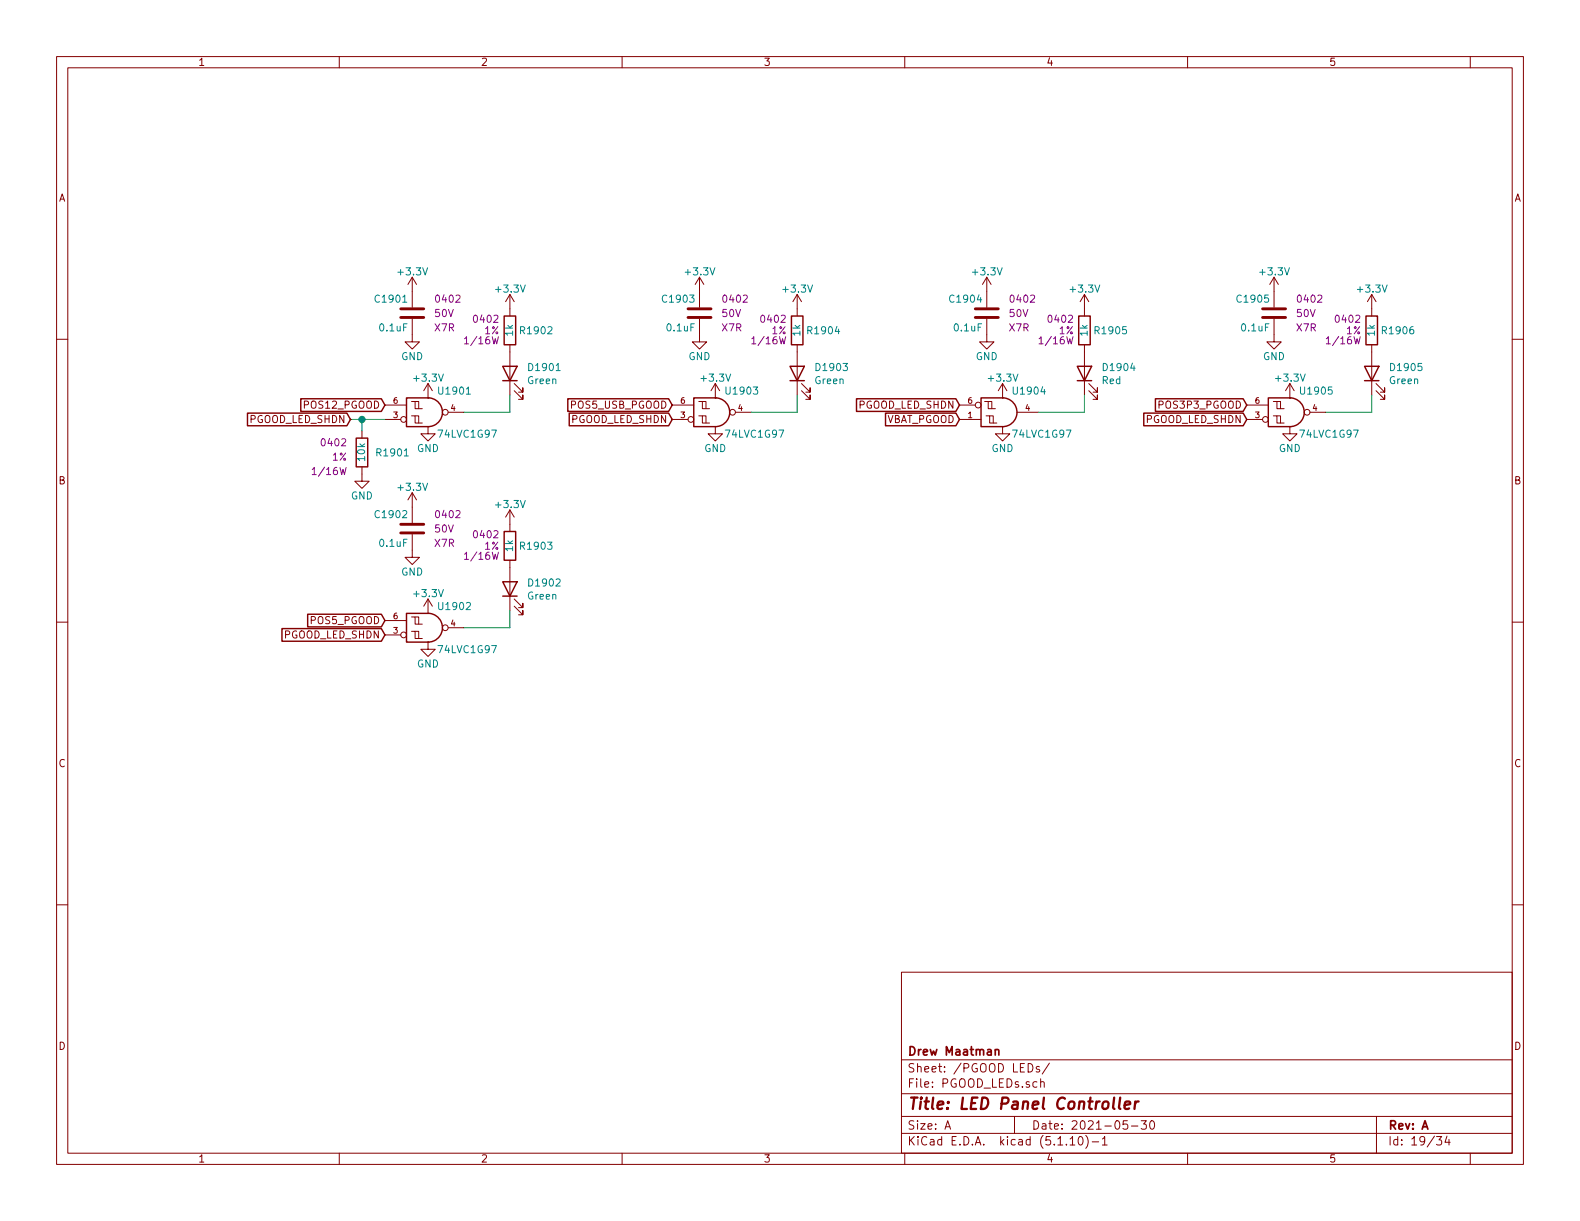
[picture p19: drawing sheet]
EESchema Schematic File Version 4
EELAYER 30 0
EELAYER END
$Descr A 11000 8500
encoding utf-8
Sheet 19 34
Title "LED Panel Controller"
Date "2021-05-30"
Rev "A"
Comp "Drew Maatman"
Comment1 ""
Comment2 ""
Comment3 ""
Comment4 ""
$EndDescr
$Comp
L Device:LED D?
U 1 1
P 3550 2600
AR Path="/5BB844FD/5CB89785" Ref="D?"  Part="1" 
AR Path="/5BF346B3/5CB89785" Ref="D?"  Part="1" 
AR Path="/5BAAE1F3/5CB89785" Ref="D?"  Part="1" 
AR Path="/5CAD2D97/5CB89785" Ref="D?"  Part="1" 
AR Path="/5CB7A8BC/5CB89785" Ref="D?"  Part="1" 
AR Path="/5CB7A8C3/5CB89785" Ref="D?"  Part="1" 
AR Path="/5E93CC4E/5CB89785" Ref="D?"  Part="1" 
AR Path="/5F582E4A/5CB89785" Ref="D1901"  Part="1" 
F 0 "D1901" V 3589 2483 50  0000 R CNN
F 1 "Green" V 3498 2483 50  0000 R CNN
F 2 "LEDs:LED_0402" H 3550 2600 50  0001 C CNN
F 3 "~" H 3550 2600 50  0001 C CNN
F 4 "1497-1219-1-ND" H -1610 -3720 50  0001 C CNN "Digi-Key PN"
	1    3550 2600
	0    -1   -1   0   
$EndComp
Wire Wire Line
	3230 2870 3550 2870
Wire Wire Line
	3550 2870 3550 2750
$Comp
L Custom_Library:R_Custom R?
U 1 1
P 3550 2300
AR Path="/5BAAE1F3/5CB89791" Ref="R?"  Part="1" 
AR Path="/5BAAE1DC/5CB89791" Ref="R?"  Part="1" 
AR Path="/5BAAE16C/5CB89791" Ref="R?"  Part="1" 
AR Path="/5BB844FD/5CB89791" Ref="R?"  Part="1" 
AR Path="/5BF346B3/5CB89791" Ref="R?"  Part="1" 
AR Path="/5CAD2D97/5CB89791" Ref="R?"  Part="1" 
AR Path="/5CB7A8BC/5CB89791" Ref="R?"  Part="1" 
AR Path="/5CB7A8C3/5CB89791" Ref="R?"  Part="1" 
AR Path="/5E93CC4E/5CB89791" Ref="R?"  Part="1" 
AR Path="/5F582E4A/5CB89791" Ref="R1902"  Part="1" 
F 0 "R1902" H 3490 2300 50  0000 R CNN
F 1 "1k" V 3550 2300 50  0000 C CNN
F 2 "Resistors_SMD:R_0402" H 3550 2300 50  0001 C CNN
F 3 "" H 3550 2300 50  0001 C CNN
F 4 "0402" H 3620 2380 50  0000 L CNN "display_footprint"
F 5 "1%" H 3620 2300 50  0000 L CNN "Tolerance"
F 6 "1/16W" H 3620 2230 50  0000 L CNN "Wattage"
F 7 "RMCF0402FT1K00CT-ND" H 3850 2700 60  0001 C CNN "Digi-Key PN"
	1    3550 2300
	-1   0    0    -1  
$EndComp
$Comp
L power:GND #PWR?
U 1 1
P 2980 2970
AR Path="/5CB7A8BC/5CB897A9" Ref="#PWR?"  Part="1" 
AR Path="/5CB7A8C3/5CB897A9" Ref="#PWR?"  Part="1" 
AR Path="/5E93CC4E/5CB897A9" Ref="#PWR?"  Part="1" 
AR Path="/5F582E4A/5CB897A9" Ref="#PWR01907"  Part="1" 
F 0 "#PWR01907" H 2980 2720 50  0001 C CNN
F 1 "GND" H 2980 2820 50  0000 C CNN
F 2 "" H 2980 2970 50  0001 C CNN
F 3 "" H 2980 2970 50  0001 C CNN
	1    2980 2970
	1    0    0    -1  
$EndComp
$Comp
L Custom_Library:C_Custom C?
U 1 1
P 8870 2180
AR Path="/5BAAE1F3/5CB97030" Ref="C?"  Part="1" 
AR Path="/5BAAE1CB/5CB97030" Ref="C?"  Part="1" 
AR Path="/5BE48F98/5CB97030" Ref="C?"  Part="1" 
AR Path="/5CAD2D97/5CB97030" Ref="C?"  Part="1" 
AR Path="/5CB7A8BC/5CB97030" Ref="C?"  Part="1" 
AR Path="/5CB7A8C3/5CB97030" Ref="C?"  Part="1" 
AR Path="/5E93CC4E/5CB97030" Ref="C?"  Part="1" 
AR Path="/5F582E4A/5CB97030" Ref="C1905"  Part="1" 
F 0 "C1905" H 8895 2280 50  0000 L CNN
F 1 "0.1uF" H 8895 2080 50  0000 L CNN
F 2 "Capacitors_SMD:C_0402" H 8908 2030 50  0001 C CNN
F 3 "" H 8895 2280 50  0001 C CNN
F 4 "490-10698-1-ND" H 9295 2680 60  0001 C CNN "Digi-Key PN"
F 5 "0402" H 8720 2280 50  0000 R CNN "display_footprint"
F 6 "50V" H 8720 2180 50  0000 R CNN "Voltage"
F 7 "X7R" H 8720 2080 50  0000 R CNN "Dielectric"
	1    8870 2180
	-1   0    0    -1  
$EndComp
$Comp
L Device:LED D?
U 1 1
P 9550 2600
AR Path="/5BB844FD/5CB9703B" Ref="D?"  Part="1" 
AR Path="/5BF346B3/5CB9703B" Ref="D?"  Part="1" 
AR Path="/5BAAE1F3/5CB9703B" Ref="D?"  Part="1" 
AR Path="/5CAD2D97/5CB9703B" Ref="D?"  Part="1" 
AR Path="/5CB7A8BC/5CB9703B" Ref="D?"  Part="1" 
AR Path="/5CB7A8C3/5CB9703B" Ref="D?"  Part="1" 
AR Path="/5E93CC4E/5CB9703B" Ref="D?"  Part="1" 
AR Path="/5F582E4A/5CB9703B" Ref="D1905"  Part="1" 
F 0 "D1905" V 9589 2483 50  0000 R CNN
F 1 "Green" V 9498 2483 50  0000 R CNN
F 2 "LEDs:LED_0402" H 9550 2600 50  0001 C CNN
F 3 "~" H 9550 2600 50  0001 C CNN
F 4 "1497-1219-1-ND" H 4390 -3720 50  0001 C CNN "Digi-Key PN"
	1    9550 2600
	0    -1   -1   0   
$EndComp
Wire Wire Line
	9230 2870 9550 2870
Wire Wire Line
	9550 2870 9550 2750
$Comp
L Custom_Library:R_Custom R?
U 1 1
P 9550 2300
AR Path="/5BAAE1F3/5CB9704B" Ref="R?"  Part="1" 
AR Path="/5BAAE1DC/5CB9704B" Ref="R?"  Part="1" 
AR Path="/5BAAE16C/5CB9704B" Ref="R?"  Part="1" 
AR Path="/5BB844FD/5CB9704B" Ref="R?"  Part="1" 
AR Path="/5BF346B3/5CB9704B" Ref="R?"  Part="1" 
AR Path="/5CAD2D97/5CB9704B" Ref="R?"  Part="1" 
AR Path="/5CB7A8BC/5CB9704B" Ref="R?"  Part="1" 
AR Path="/5CB7A8C3/5CB9704B" Ref="R?"  Part="1" 
AR Path="/5E93CC4E/5CB9704B" Ref="R?"  Part="1" 
AR Path="/5F582E4A/5CB9704B" Ref="R1906"  Part="1" 
F 0 "R1906" H 9490 2300 50  0000 R CNN
F 1 "1k" V 9550 2300 50  0000 C CNN
F 2 "Resistors_SMD:R_0402" H 9550 2300 50  0001 C CNN
F 3 "" H 9550 2300 50  0001 C CNN
F 4 "0402" H 9620 2380 50  0000 L CNN "display_footprint"
F 5 "1%" H 9620 2300 50  0000 L CNN "Tolerance"
F 6 "1/16W" H 9620 2230 50  0000 L CNN "Wattage"
F 7 "RMCF0402FT1K00CT-ND" H 9850 2700 60  0001 C CNN "Digi-Key PN"
	1    9550 2300
	-1   0    0    -1  
$EndComp
$Comp
L power:+3.3V #PWR?
U 1 1
P 8980 2770
AR Path="/5CB7A8BC/5CB9705F" Ref="#PWR?"  Part="1" 
AR Path="/5CB7A8C3/5CB9705F" Ref="#PWR?"  Part="1" 
AR Path="/5E93CC4E/5CB9705F" Ref="#PWR?"  Part="1" 
AR Path="/5F582E4A/5CB9705F" Ref="#PWR01924"  Part="1" 
F 0 "#PWR01924" H 8980 2620 50  0001 C CNN
F 1 "+3.3V" H 8980 2910 50  0000 C CNN
F 2 "" H 8980 2770 50  0001 C CNN
F 3 "" H 8980 2770 50  0001 C CNN
	1    8980 2770
	1    0    0    -1  
$EndComp
$Comp
L power:+3.3V #PWR?
U 1 1
P 8870 2030
AR Path="/5CB7A8BC/5CB97069" Ref="#PWR?"  Part="1" 
AR Path="/5CB7A8C3/5CB97069" Ref="#PWR?"  Part="1" 
AR Path="/5E93CC4E/5CB97069" Ref="#PWR?"  Part="1" 
AR Path="/5F582E4A/5CB97069" Ref="#PWR01922"  Part="1" 
F 0 "#PWR01922" H 8870 1880 50  0001 C CNN
F 1 "+3.3V" H 8870 2170 50  0000 C CNN
F 2 "" H 8870 2030 50  0001 C CNN
F 3 "" H 8870 2030 50  0001 C CNN
	1    8870 2030
	1    0    0    -1  
$EndComp
$Comp
L power:GND #PWR?
U 1 1
P 8980 2970
AR Path="/5CB7A8BC/5CB97073" Ref="#PWR?"  Part="1" 
AR Path="/5CB7A8C3/5CB97073" Ref="#PWR?"  Part="1" 
AR Path="/5E93CC4E/5CB97073" Ref="#PWR?"  Part="1" 
AR Path="/5F582E4A/5CB97073" Ref="#PWR01925"  Part="1" 
F 0 "#PWR01925" H 8980 2720 50  0001 C CNN
F 1 "GND" H 8980 2820 50  0000 C CNN
F 2 "" H 8980 2970 50  0001 C CNN
F 3 "" H 8980 2970 50  0001 C CNN
	1    8980 2970
	1    0    0    -1  
$EndComp
$Comp
L power:GND #PWR?
U 1 1
P 8870 2330
AR Path="/5CB7A8BC/5CB9707D" Ref="#PWR?"  Part="1" 
AR Path="/5CB7A8C3/5CB9707D" Ref="#PWR?"  Part="1" 
AR Path="/5E93CC4E/5CB9707D" Ref="#PWR?"  Part="1" 
AR Path="/5F582E4A/5CB9707D" Ref="#PWR01923"  Part="1" 
F 0 "#PWR01923" H 8870 2080 50  0001 C CNN
F 1 "GND" H 8870 2180 50  0000 C CNN
F 2 "" H 8870 2330 50  0001 C CNN
F 3 "" H 8870 2330 50  0001 C CNN
	1    8870 2330
	1    0    0    -1  
$EndComp
Text GLabel 2680 2820 0    50   Input ~ 0
POS12_PGOOD
Text GLabel 8680 2820 0    50   Input ~ 0
POS3P3_PGOOD
Text GLabel 6680 2920 0    50   Input ~ 0
VBAT_PGOOD
$Comp
L Custom_Library:C_Custom C?
U 1 1
P 6870 2180
AR Path="/5BAAE1F3/5E3A3719" Ref="C?"  Part="1" 
AR Path="/5BAAE1CB/5E3A3719" Ref="C?"  Part="1" 
AR Path="/5BE48F98/5E3A3719" Ref="C?"  Part="1" 
AR Path="/5CAD2D97/5E3A3719" Ref="C?"  Part="1" 
AR Path="/5CB7A8BC/5E3A3719" Ref="C?"  Part="1" 
AR Path="/5CB7A8C3/5E3A3719" Ref="C?"  Part="1" 
AR Path="/5E93CC4E/5E3A3719" Ref="C?"  Part="1" 
AR Path="/5F582E4A/5E3A3719" Ref="C1904"  Part="1" 
F 0 "C1904" H 6895 2280 50  0000 L CNN
F 1 "0.1uF" H 6895 2080 50  0000 L CNN
F 2 "Capacitors_SMD:C_0402" H 6908 2030 50  0001 C CNN
F 3 "" H 6895 2280 50  0001 C CNN
F 4 "490-10698-1-ND" H 7295 2680 60  0001 C CNN "Digi-Key PN"
F 5 "0402" H 6720 2280 50  0000 R CNN "display_footprint"
F 6 "50V" H 6720 2180 50  0000 R CNN "Voltage"
F 7 "X7R" H 6720 2080 50  0000 R CNN "Dielectric"
	1    6870 2180
	-1   0    0    -1  
$EndComp
$Comp
L Device:LED D?
U 1 1
P 7550 2600
AR Path="/5BB844FD/5E3A3724" Ref="D?"  Part="1" 
AR Path="/5BF346B3/5E3A3724" Ref="D?"  Part="1" 
AR Path="/5BAAE1F3/5E3A3724" Ref="D?"  Part="1" 
AR Path="/5CAD2D97/5E3A3724" Ref="D?"  Part="1" 
AR Path="/5CB7A8BC/5E3A3724" Ref="D?"  Part="1" 
AR Path="/5CB7A8C3/5E3A3724" Ref="D?"  Part="1" 
AR Path="/5E93CC4E/5E3A3724" Ref="D?"  Part="1" 
AR Path="/5F582E4A/5E3A3724" Ref="D1904"  Part="1" 
F 0 "D1904" V 7589 2483 50  0000 R CNN
F 1 "Red" V 7498 2483 50  0000 R CNN
F 2 "LEDs:LED_0402" H 7550 2600 50  0001 C CNN
F 3 "~" H 7550 2600 50  0001 C CNN
F 4 "1497-1174-1-ND" H 7550 2600 50  0001 C CNN "Digi-Key PN"
	1    7550 2600
	0    -1   -1   0   
$EndComp
Wire Wire Line
	7230 2870 7550 2870
Wire Wire Line
	7550 2870 7550 2750
$Comp
L Custom_Library:R_Custom R?
U 1 1
P 7550 2300
AR Path="/5BAAE1F3/5E3A3734" Ref="R?"  Part="1" 
AR Path="/5BAAE1DC/5E3A3734" Ref="R?"  Part="1" 
AR Path="/5BAAE16C/5E3A3734" Ref="R?"  Part="1" 
AR Path="/5BB844FD/5E3A3734" Ref="R?"  Part="1" 
AR Path="/5BF346B3/5E3A3734" Ref="R?"  Part="1" 
AR Path="/5CAD2D97/5E3A3734" Ref="R?"  Part="1" 
AR Path="/5CB7A8BC/5E3A3734" Ref="R?"  Part="1" 
AR Path="/5CB7A8C3/5E3A3734" Ref="R?"  Part="1" 
AR Path="/5E93CC4E/5E3A3734" Ref="R?"  Part="1" 
AR Path="/5F582E4A/5E3A3734" Ref="R1905"  Part="1" 
F 0 "R1905" H 7490 2300 50  0000 R CNN
F 1 "1k" V 7550 2300 50  0000 C CNN
F 2 "Resistors_SMD:R_0402" H 7550 2300 50  0001 C CNN
F 3 "" H 7550 2300 50  0001 C CNN
F 4 "0402" H 7620 2380 50  0000 L CNN "display_footprint"
F 5 "1%" H 7620 2300 50  0000 L CNN "Tolerance"
F 6 "1/16W" H 7620 2230 50  0000 L CNN "Wattage"
F 7 "RMCF0402FT1K00CT-ND" H 7850 2700 60  0001 C CNN "Digi-Key PN"
	1    7550 2300
	-1   0    0    -1  
$EndComp
$Comp
L power:+3.3V #PWR?
U 1 1
P 6980 2770
AR Path="/5CB7A8BC/5E3A3748" Ref="#PWR?"  Part="1" 
AR Path="/5CB7A8C3/5E3A3748" Ref="#PWR?"  Part="1" 
AR Path="/5E93CC4E/5E3A3748" Ref="#PWR?"  Part="1" 
AR Path="/5F582E4A/5E3A3748" Ref="#PWR01919"  Part="1" 
F 0 "#PWR01919" H 6980 2620 50  0001 C CNN
F 1 "+3.3V" H 6980 2910 50  0000 C CNN
F 2 "" H 6980 2770 50  0001 C CNN
F 3 "" H 6980 2770 50  0001 C CNN
	1    6980 2770
	1    0    0    -1  
$EndComp
$Comp
L power:+3.3V #PWR?
U 1 1
P 6870 2030
AR Path="/5CB7A8BC/5E3A3752" Ref="#PWR?"  Part="1" 
AR Path="/5CB7A8C3/5E3A3752" Ref="#PWR?"  Part="1" 
AR Path="/5E93CC4E/5E3A3752" Ref="#PWR?"  Part="1" 
AR Path="/5F582E4A/5E3A3752" Ref="#PWR01917"  Part="1" 
F 0 "#PWR01917" H 6870 1880 50  0001 C CNN
F 1 "+3.3V" H 6870 2170 50  0000 C CNN
F 2 "" H 6870 2030 50  0001 C CNN
F 3 "" H 6870 2030 50  0001 C CNN
	1    6870 2030
	1    0    0    -1  
$EndComp
$Comp
L power:GND #PWR?
U 1 1
P 6980 2970
AR Path="/5CB7A8BC/5E3A375C" Ref="#PWR?"  Part="1" 
AR Path="/5CB7A8C3/5E3A375C" Ref="#PWR?"  Part="1" 
AR Path="/5E93CC4E/5E3A375C" Ref="#PWR?"  Part="1" 
AR Path="/5F582E4A/5E3A375C" Ref="#PWR01920"  Part="1" 
F 0 "#PWR01920" H 6980 2720 50  0001 C CNN
F 1 "GND" H 6980 2820 50  0000 C CNN
F 2 "" H 6980 2970 50  0001 C CNN
F 3 "" H 6980 2970 50  0001 C CNN
	1    6980 2970
	1    0    0    -1  
$EndComp
$Comp
L power:GND #PWR?
U 1 1
P 6870 2330
AR Path="/5CB7A8BC/5E3A3766" Ref="#PWR?"  Part="1" 
AR Path="/5CB7A8C3/5E3A3766" Ref="#PWR?"  Part="1" 
AR Path="/5E93CC4E/5E3A3766" Ref="#PWR?"  Part="1" 
AR Path="/5F582E4A/5E3A3766" Ref="#PWR01918"  Part="1" 
F 0 "#PWR01918" H 6870 2080 50  0001 C CNN
F 1 "GND" H 6870 2180 50  0000 C CNN
F 2 "" H 6870 2330 50  0001 C CNN
F 3 "" H 6870 2330 50  0001 C CNN
	1    6870 2330
	1    0    0    -1  
$EndComp
$Comp
L Custom_Library:C_Custom C?
U 1 1
P 2870 2180
AR Path="/5BAAE1F3/5F29D78B" Ref="C?"  Part="1" 
AR Path="/5BAAE1CB/5F29D78B" Ref="C?"  Part="1" 
AR Path="/5BE48F98/5F29D78B" Ref="C?"  Part="1" 
AR Path="/5CAD2D97/5F29D78B" Ref="C?"  Part="1" 
AR Path="/5CB7A8BC/5F29D78B" Ref="C?"  Part="1" 
AR Path="/5CB7A8C3/5F29D78B" Ref="C?"  Part="1" 
AR Path="/5E93CC4E/5F29D78B" Ref="C?"  Part="1" 
AR Path="/5F582E4A/5F29D78B" Ref="C1901"  Part="1" 
F 0 "C1901" H 2895 2280 50  0000 L CNN
F 1 "0.1uF" H 2895 2080 50  0000 L CNN
F 2 "Capacitors_SMD:C_0402" H 2908 2030 50  0001 C CNN
F 3 "" H 2895 2280 50  0001 C CNN
F 4 "490-10698-1-ND" H 3295 2680 60  0001 C CNN "Digi-Key PN"
F 5 "0402" H 2720 2280 50  0000 R CNN "display_footprint"
F 6 "50V" H 2720 2180 50  0000 R CNN "Voltage"
F 7 "X7R" H 2720 2080 50  0000 R CNN "Dielectric"
	1    2870 2180
	-1   0    0    -1  
$EndComp
$Comp
L power:GND #PWR?
U 1 1
P 2870 2330
AR Path="/5CB7A8BC/5F29D797" Ref="#PWR?"  Part="1" 
AR Path="/5CB7A8C3/5F29D797" Ref="#PWR?"  Part="1" 
AR Path="/5E93CC4E/5F29D797" Ref="#PWR?"  Part="1" 
AR Path="/5F582E4A/5F29D797" Ref="#PWR01903"  Part="1" 
F 0 "#PWR01903" H 2870 2080 50  0001 C CNN
F 1 "GND" H 2870 2180 50  0000 C CNN
F 2 "" H 2870 2330 50  0001 C CNN
F 3 "" H 2870 2330 50  0001 C CNN
	1    2870 2330
	1    0    0    -1  
$EndComp
Text GLabel 2680 4320 0    50   Input ~ 0
POS5_PGOOD
$Comp
L power:GND #PWR?
U 1 1
P 2870 3830
AR Path="/5CB7A8BC/5E1829F1" Ref="#PWR?"  Part="1" 
AR Path="/5CB7A8C3/5E1829F1" Ref="#PWR?"  Part="1" 
AR Path="/5E93CC4E/5E1829F1" Ref="#PWR?"  Part="1" 
AR Path="/5F582E4A/5E1829F1" Ref="#PWR01905"  Part="1" 
F 0 "#PWR01905" H 2870 3580 50  0001 C CNN
F 1 "GND" H 2870 3680 50  0000 C CNN
F 2 "" H 2870 3830 50  0001 C CNN
F 3 "" H 2870 3830 50  0001 C CNN
	1    2870 3830
	1    0    0    -1  
$EndComp
$Comp
L power:GND #PWR?
U 1 1
P 2980 4470
AR Path="/5CB7A8BC/5E1829E7" Ref="#PWR?"  Part="1" 
AR Path="/5CB7A8C3/5E1829E7" Ref="#PWR?"  Part="1" 
AR Path="/5E93CC4E/5E1829E7" Ref="#PWR?"  Part="1" 
AR Path="/5F582E4A/5E1829E7" Ref="#PWR01909"  Part="1" 
F 0 "#PWR01909" H 2980 4220 50  0001 C CNN
F 1 "GND" H 2980 4320 50  0000 C CNN
F 2 "" H 2980 4470 50  0001 C CNN
F 3 "" H 2980 4470 50  0001 C CNN
	1    2980 4470
	1    0    0    -1  
$EndComp
$Comp
L power:+3.3V #PWR?
U 1 1
P 2870 3530
AR Path="/5CB7A8BC/5E1829DD" Ref="#PWR?"  Part="1" 
AR Path="/5CB7A8C3/5E1829DD" Ref="#PWR?"  Part="1" 
AR Path="/5E93CC4E/5E1829DD" Ref="#PWR?"  Part="1" 
AR Path="/5F582E4A/5E1829DD" Ref="#PWR01904"  Part="1" 
F 0 "#PWR01904" H 2870 3380 50  0001 C CNN
F 1 "+3.3V" H 2870 3670 50  0000 C CNN
F 2 "" H 2870 3530 50  0001 C CNN
F 3 "" H 2870 3530 50  0001 C CNN
	1    2870 3530
	1    0    0    -1  
$EndComp
$Comp
L power:+3.3V #PWR?
U 1 1
P 2980 4270
AR Path="/5CB7A8BC/5E1829D3" Ref="#PWR?"  Part="1" 
AR Path="/5CB7A8C3/5E1829D3" Ref="#PWR?"  Part="1" 
AR Path="/5E93CC4E/5E1829D3" Ref="#PWR?"  Part="1" 
AR Path="/5F582E4A/5E1829D3" Ref="#PWR01908"  Part="1" 
F 0 "#PWR01908" H 2980 4120 50  0001 C CNN
F 1 "+3.3V" H 2980 4410 50  0000 C CNN
F 2 "" H 2980 4270 50  0001 C CNN
F 3 "" H 2980 4270 50  0001 C CNN
	1    2980 4270
	1    0    0    -1  
$EndComp
$Comp
L Custom_Library:R_Custom R?
U 1 1
P 3550 3800
AR Path="/5BAAE1F3/5E1829BF" Ref="R?"  Part="1" 
AR Path="/5BAAE1DC/5E1829BF" Ref="R?"  Part="1" 
AR Path="/5BAAE16C/5E1829BF" Ref="R?"  Part="1" 
AR Path="/5BB844FD/5E1829BF" Ref="R?"  Part="1" 
AR Path="/5BF346B3/5E1829BF" Ref="R?"  Part="1" 
AR Path="/5CAD2D97/5E1829BF" Ref="R?"  Part="1" 
AR Path="/5CB7A8BC/5E1829BF" Ref="R?"  Part="1" 
AR Path="/5CB7A8C3/5E1829BF" Ref="R?"  Part="1" 
AR Path="/5E93CC4E/5E1829BF" Ref="R?"  Part="1" 
AR Path="/5F582E4A/5E1829BF" Ref="R1903"  Part="1" 
F 0 "R1903" H 3490 3800 50  0000 R CNN
F 1 "1k" V 3550 3800 50  0000 C CNN
F 2 "Resistors_SMD:R_0402" H 3550 3800 50  0001 C CNN
F 3 "" H 3550 3800 50  0001 C CNN
F 4 "0402" H 3620 3880 50  0000 L CNN "display_footprint"
F 5 "1%" H 3620 3800 50  0000 L CNN "Tolerance"
F 6 "1/16W" H 3620 3730 50  0000 L CNN "Wattage"
F 7 "RMCF0402FT1K00CT-ND" H 3850 4200 60  0001 C CNN "Digi-Key PN"
	1    3550 3800
	-1   0    0    -1  
$EndComp
Wire Wire Line
	3550 4370 3550 4250
Wire Wire Line
	3230 4370 3550 4370
$Comp
L Device:LED D?
U 1 1
P 3550 4100
AR Path="/5BB844FD/5E1829AF" Ref="D?"  Part="1" 
AR Path="/5BF346B3/5E1829AF" Ref="D?"  Part="1" 
AR Path="/5BAAE1F3/5E1829AF" Ref="D?"  Part="1" 
AR Path="/5CAD2D97/5E1829AF" Ref="D?"  Part="1" 
AR Path="/5CB7A8BC/5E1829AF" Ref="D?"  Part="1" 
AR Path="/5CB7A8C3/5E1829AF" Ref="D?"  Part="1" 
AR Path="/5E93CC4E/5E1829AF" Ref="D?"  Part="1" 
AR Path="/5F582E4A/5E1829AF" Ref="D1902"  Part="1" 
F 0 "D1902" V 3589 3983 50  0000 R CNN
F 1 "Green" V 3498 3983 50  0000 R CNN
F 2 "LEDs:LED_0402" H 3550 4100 50  0001 C CNN
F 3 "~" H 3550 4100 50  0001 C CNN
F 4 "1497-1219-1-ND" H -1610 -2220 50  0001 C CNN "Digi-Key PN"
	1    3550 4100
	0    -1   -1   0   
$EndComp
$Comp
L Custom_Library:C_Custom C?
U 1 1
P 2870 3680
AR Path="/5BAAE1F3/5E1829A4" Ref="C?"  Part="1" 
AR Path="/5BAAE1CB/5E1829A4" Ref="C?"  Part="1" 
AR Path="/5BE48F98/5E1829A4" Ref="C?"  Part="1" 
AR Path="/5CAD2D97/5E1829A4" Ref="C?"  Part="1" 
AR Path="/5CB7A8BC/5E1829A4" Ref="C?"  Part="1" 
AR Path="/5CB7A8C3/5E1829A4" Ref="C?"  Part="1" 
AR Path="/5E93CC4E/5E1829A4" Ref="C?"  Part="1" 
AR Path="/5F582E4A/5E1829A4" Ref="C1902"  Part="1" 
F 0 "C1902" H 2895 3780 50  0000 L CNN
F 1 "0.1uF" H 2895 3580 50  0000 L CNN
F 2 "Capacitors_SMD:C_0402" H 2908 3530 50  0001 C CNN
F 3 "" H 2895 3780 50  0001 C CNN
F 4 "490-10698-1-ND" H 3295 4180 60  0001 C CNN "Digi-Key PN"
F 5 "0402" H 2720 3780 50  0000 R CNN "display_footprint"
F 6 "50V" H 2720 3680 50  0000 R CNN "Voltage"
F 7 "X7R" H 2720 3580 50  0000 R CNN "Dielectric"
	1    2870 3680
	-1   0    0    -1  
$EndComp
$Comp
L power:+3.3V #PWR?
U 1 1
P 4980 2770
AR Path="/5CB7A8BC/5E9CD1D8" Ref="#PWR?"  Part="1" 
AR Path="/5CB7A8C3/5E9CD1D8" Ref="#PWR?"  Part="1" 
AR Path="/5E93CC4E/5E9CD1D8" Ref="#PWR?"  Part="1" 
AR Path="/5F582E4A/5E9CD1D8" Ref="#PWR01914"  Part="1" 
F 0 "#PWR01914" H 4980 2620 50  0001 C CNN
F 1 "+3.3V" H 4980 2910 50  0000 C CNN
F 2 "" H 4980 2770 50  0001 C CNN
F 3 "" H 4980 2770 50  0001 C CNN
	1    4980 2770
	1    0    0    -1  
$EndComp
$Comp
L power:GND #PWR?
U 1 1
P 4870 2330
AR Path="/5CB7A8BC/5E9CCE69" Ref="#PWR?"  Part="1" 
AR Path="/5CB7A8C3/5E9CCE69" Ref="#PWR?"  Part="1" 
AR Path="/5E93CC4E/5E9CCE69" Ref="#PWR?"  Part="1" 
AR Path="/5F582E4A/5E9CCE69" Ref="#PWR01913"  Part="1" 
F 0 "#PWR01913" H 4870 2080 50  0001 C CNN
F 1 "GND" H 4870 2180 50  0000 C CNN
F 2 "" H 4870 2330 50  0001 C CNN
F 3 "" H 4870 2330 50  0001 C CNN
	1    4870 2330
	1    0    0    -1  
$EndComp
$Comp
L power:+3.3V #PWR?
U 1 1
P 4870 2030
AR Path="/5CB7A8BC/5E9CBDE7" Ref="#PWR?"  Part="1" 
AR Path="/5CB7A8C3/5E9CBDE7" Ref="#PWR?"  Part="1" 
AR Path="/5E93CC4E/5E9CBDE7" Ref="#PWR?"  Part="1" 
AR Path="/5F582E4A/5E9CBDE7" Ref="#PWR01912"  Part="1" 
F 0 "#PWR01912" H 4870 1880 50  0001 C CNN
F 1 "+3.3V" H 4870 2170 50  0000 C CNN
F 2 "" H 4870 2030 50  0001 C CNN
F 3 "" H 4870 2030 50  0001 C CNN
	1    4870 2030
	1    0    0    -1  
$EndComp
$Comp
L power:GND #PWR?
U 1 1
P 4980 2970
AR Path="/5CB7A8BC/5E9CB67B" Ref="#PWR?"  Part="1" 
AR Path="/5CB7A8C3/5E9CB67B" Ref="#PWR?"  Part="1" 
AR Path="/5E93CC4E/5E9CB67B" Ref="#PWR?"  Part="1" 
AR Path="/5F582E4A/5E9CB67B" Ref="#PWR01915"  Part="1" 
F 0 "#PWR01915" H 4980 2720 50  0001 C CNN
F 1 "GND" H 4980 2820 50  0000 C CNN
F 2 "" H 4980 2970 50  0001 C CNN
F 3 "" H 4980 2970 50  0001 C CNN
	1    4980 2970
	1    0    0    -1  
$EndComp
Text GLabel 4680 2820 0    50   Input ~ 0
POS5_USB_PGOOD
$Comp
L Custom_Library:R_Custom R?
U 1 1
P 5550 2300
AR Path="/5BAAE1F3/5E1D0087" Ref="R?"  Part="1" 
AR Path="/5BAAE1DC/5E1D0087" Ref="R?"  Part="1" 
AR Path="/5BAAE16C/5E1D0087" Ref="R?"  Part="1" 
AR Path="/5BB844FD/5E1D0087" Ref="R?"  Part="1" 
AR Path="/5BF346B3/5E1D0087" Ref="R?"  Part="1" 
AR Path="/5CAD2D97/5E1D0087" Ref="R?"  Part="1" 
AR Path="/5CB7A8BC/5E1D0087" Ref="R?"  Part="1" 
AR Path="/5CB7A8C3/5E1D0087" Ref="R?"  Part="1" 
AR Path="/5E93CC4E/5E1D0087" Ref="R?"  Part="1" 
AR Path="/5F582E4A/5E1D0087" Ref="R1904"  Part="1" 
F 0 "R1904" H 5490 2300 50  0000 R CNN
F 1 "1k" V 5550 2300 50  0000 C CNN
F 2 "Resistors_SMD:R_0402" H 5550 2300 50  0001 C CNN
F 3 "" H 5550 2300 50  0001 C CNN
F 4 "0402" H 5620 2380 50  0000 L CNN "display_footprint"
F 5 "1%" H 5620 2300 50  0000 L CNN "Tolerance"
F 6 "1/16W" H 5620 2230 50  0000 L CNN "Wattage"
F 7 "RMCF0402FT1K00CT-ND" H 5850 2700 60  0001 C CNN "Digi-Key PN"
	1    5550 2300
	-1   0    0    -1  
$EndComp
Wire Wire Line
	5550 2870 5550 2750
Wire Wire Line
	5230 2870 5550 2870
$Comp
L Device:LED D?
U 1 1
P 5550 2600
AR Path="/5BB844FD/5E1D0077" Ref="D?"  Part="1" 
AR Path="/5BF346B3/5E1D0077" Ref="D?"  Part="1" 
AR Path="/5BAAE1F3/5E1D0077" Ref="D?"  Part="1" 
AR Path="/5CAD2D97/5E1D0077" Ref="D?"  Part="1" 
AR Path="/5CB7A8BC/5E1D0077" Ref="D?"  Part="1" 
AR Path="/5CB7A8C3/5E1D0077" Ref="D?"  Part="1" 
AR Path="/5E93CC4E/5E1D0077" Ref="D?"  Part="1" 
AR Path="/5F582E4A/5E1D0077" Ref="D1903"  Part="1" 
F 0 "D1903" V 5589 2483 50  0000 R CNN
F 1 "Green" V 5498 2483 50  0000 R CNN
F 2 "LEDs:LED_0402" H 5550 2600 50  0001 C CNN
F 3 "~" H 5550 2600 50  0001 C CNN
F 4 "1497-1219-1-ND" H 390 -3720 50  0001 C CNN "Digi-Key PN"
	1    5550 2600
	0    -1   -1   0   
$EndComp
$Comp
L Custom_Library:C_Custom C?
U 1 1
P 4870 2180
AR Path="/5BAAE1F3/5E1D006C" Ref="C?"  Part="1" 
AR Path="/5BAAE1CB/5E1D006C" Ref="C?"  Part="1" 
AR Path="/5BE48F98/5E1D006C" Ref="C?"  Part="1" 
AR Path="/5CAD2D97/5E1D006C" Ref="C?"  Part="1" 
AR Path="/5CB7A8BC/5E1D006C" Ref="C?"  Part="1" 
AR Path="/5CB7A8C3/5E1D006C" Ref="C?"  Part="1" 
AR Path="/5E93CC4E/5E1D006C" Ref="C?"  Part="1" 
AR Path="/5F582E4A/5E1D006C" Ref="C1903"  Part="1" 
F 0 "C1903" H 4895 2280 50  0000 L CNN
F 1 "0.1uF" H 4895 2080 50  0000 L CNN
F 2 "Capacitors_SMD:C_0402" H 4908 2030 50  0001 C CNN
F 3 "" H 4895 2280 50  0001 C CNN
F 4 "490-10698-1-ND" H 5295 2680 60  0001 C CNN "Digi-Key PN"
F 5 "0402" H 4720 2280 50  0000 R CNN "display_footprint"
F 6 "50V" H 4720 2180 50  0000 R CNN "Voltage"
F 7 "X7R" H 4720 2080 50  0000 R CNN "Dielectric"
	1    4870 2180
	-1   0    0    -1  
$EndComp
$Comp
L power:+3.3V #PWR?
U 1 1
P 3550 2150
AR Path="/5CB7A8BC/5FE6EA81" Ref="#PWR?"  Part="1" 
AR Path="/5CB7A8C3/5FE6EA81" Ref="#PWR?"  Part="1" 
AR Path="/5E93CC4E/5FE6EA81" Ref="#PWR?"  Part="1" 
AR Path="/5F582E4A/5FE6EA81" Ref="#PWR01910"  Part="1" 
F 0 "#PWR01910" H 3550 2000 50  0001 C CNN
F 1 "+3.3V" H 3550 2290 50  0000 C CNN
F 2 "" H 3550 2150 50  0001 C CNN
F 3 "" H 3550 2150 50  0001 C CNN
	1    3550 2150
	1    0    0    -1  
$EndComp
$Comp
L power:+3.3V #PWR?
U 1 1
P 2870 2030
AR Path="/5CB7A8BC/5FE6ED48" Ref="#PWR?"  Part="1" 
AR Path="/5CB7A8C3/5FE6ED48" Ref="#PWR?"  Part="1" 
AR Path="/5E93CC4E/5FE6ED48" Ref="#PWR?"  Part="1" 
AR Path="/5F582E4A/5FE6ED48" Ref="#PWR01902"  Part="1" 
F 0 "#PWR01902" H 2870 1880 50  0001 C CNN
F 1 "+3.3V" H 2870 2170 50  0000 C CNN
F 2 "" H 2870 2030 50  0001 C CNN
F 3 "" H 2870 2030 50  0001 C CNN
	1    2870 2030
	1    0    0    -1  
$EndComp
$Comp
L power:+3.3V #PWR?
U 1 1
P 5550 2150
AR Path="/5CB7A8BC/5FE6EF4B" Ref="#PWR?"  Part="1" 
AR Path="/5CB7A8C3/5FE6EF4B" Ref="#PWR?"  Part="1" 
AR Path="/5E93CC4E/5FE6EF4B" Ref="#PWR?"  Part="1" 
AR Path="/5F582E4A/5FE6EF4B" Ref="#PWR01916"  Part="1" 
F 0 "#PWR01916" H 5550 2000 50  0001 C CNN
F 1 "+3.3V" H 5550 2290 50  0000 C CNN
F 2 "" H 5550 2150 50  0001 C CNN
F 3 "" H 5550 2150 50  0001 C CNN
	1    5550 2150
	1    0    0    -1  
$EndComp
$Comp
L power:+3.3V #PWR?
U 1 1
P 7550 2150
AR Path="/5CB7A8BC/5FE6F23D" Ref="#PWR?"  Part="1" 
AR Path="/5CB7A8C3/5FE6F23D" Ref="#PWR?"  Part="1" 
AR Path="/5E93CC4E/5FE6F23D" Ref="#PWR?"  Part="1" 
AR Path="/5F582E4A/5FE6F23D" Ref="#PWR01921"  Part="1" 
F 0 "#PWR01921" H 7550 2000 50  0001 C CNN
F 1 "+3.3V" H 7550 2290 50  0000 C CNN
F 2 "" H 7550 2150 50  0001 C CNN
F 3 "" H 7550 2150 50  0001 C CNN
	1    7550 2150
	1    0    0    -1  
$EndComp
$Comp
L power:+3.3V #PWR?
U 1 1
P 9550 2150
AR Path="/5CB7A8BC/5FE6F59F" Ref="#PWR?"  Part="1" 
AR Path="/5CB7A8C3/5FE6F59F" Ref="#PWR?"  Part="1" 
AR Path="/5E93CC4E/5FE6F59F" Ref="#PWR?"  Part="1" 
AR Path="/5F582E4A/5FE6F59F" Ref="#PWR01926"  Part="1" 
F 0 "#PWR01926" H 9550 2000 50  0001 C CNN
F 1 "+3.3V" H 9550 2290 50  0000 C CNN
F 2 "" H 9550 2150 50  0001 C CNN
F 3 "" H 9550 2150 50  0001 C CNN
	1    9550 2150
	1    0    0    -1  
$EndComp
$Comp
L power:+3.3V #PWR?
U 1 1
P 3550 3650
AR Path="/5CB7A8BC/5FE6F915" Ref="#PWR?"  Part="1" 
AR Path="/5CB7A8C3/5FE6F915" Ref="#PWR?"  Part="1" 
AR Path="/5E93CC4E/5FE6F915" Ref="#PWR?"  Part="1" 
AR Path="/5F582E4A/5FE6F915" Ref="#PWR01911"  Part="1" 
F 0 "#PWR01911" H 3550 3500 50  0001 C CNN
F 1 "+3.3V" H 3550 3790 50  0000 C CNN
F 2 "" H 3550 3650 50  0001 C CNN
F 3 "" H 3550 3650 50  0001 C CNN
	1    3550 3650
	1    0    0    -1  
$EndComp
$Comp
L Custom_Library:74LVC1G97_Power_NAND_INV U1901
U 1 1
P 2980 2870
F 0 "U1901" H 3040 3020 50  0000 L CNN
F 1 "74LVC1G97" H 3040 2720 50  0000 L CNN
F 2 "Package_TO_SOT_SMD:SOT-363_SC-70-6" H 3030 2870 50  0001 C CNN
F 3 "http://www.ti.com/lit/ds/symlink/sn74lvc1g97.pdf" H 3030 2870 50  0001 C CNN
F 4 "1727-1772-1-ND" H 2980 2870 50  0001 C CNN "Digi-Key PN"
	1    2980 2870
	1    0    0    -1  
$EndComp
$Comp
L power:+3.3V #PWR?
U 1 1
P 2980 2770
AR Path="/5CB7A8BC/5FE88818" Ref="#PWR?"  Part="1" 
AR Path="/5CB7A8C3/5FE88818" Ref="#PWR?"  Part="1" 
AR Path="/5E93CC4E/5FE88818" Ref="#PWR?"  Part="1" 
AR Path="/5F582E4A/5FE88818" Ref="#PWR01906"  Part="1" 
F 0 "#PWR01906" H 2980 2620 50  0001 C CNN
F 1 "+3.3V" H 2980 2910 50  0000 C CNN
F 2 "" H 2980 2770 50  0001 C CNN
F 3 "" H 2980 2770 50  0001 C CNN
	1    2980 2770
	1    0    0    -1  
$EndComp
$Comp
L Custom_Library:74LVC1G97_Power_NAND_INV U1902
U 1 1
P 2980 4370
F 0 "U1902" H 3040 4520 50  0000 L CNN
F 1 "74LVC1G97" H 3040 4220 50  0000 L CNN
F 2 "Package_TO_SOT_SMD:SOT-363_SC-70-6" H 3030 4370 50  0001 C CNN
F 3 "http://www.ti.com/lit/ds/symlink/sn74lvc1g97.pdf" H 3030 4370 50  0001 C CNN
F 4 "1727-1772-1-ND" H 2980 4370 50  0001 C CNN "Digi-Key PN"
	1    2980 4370
	1    0    0    -1  
$EndComp
$Comp
L Custom_Library:74LVC1G97_Power_NAND_INV U1903
U 1 1
P 4980 2870
F 0 "U1903" H 5040 3020 50  0000 L CNN
F 1 "74LVC1G97" H 5040 2720 50  0000 L CNN
F 2 "Package_TO_SOT_SMD:SOT-363_SC-70-6" H 5030 2870 50  0001 C CNN
F 3 "http://www.ti.com/lit/ds/symlink/sn74lvc1g97.pdf" H 5030 2870 50  0001 C CNN
F 4 "1727-1772-1-ND" H 4980 2870 50  0001 C CNN "Digi-Key PN"
	1    4980 2870
	1    0    0    -1  
$EndComp
$Comp
L Custom_Library:74LVC1G97_Power_NAND_INV U1905
U 1 1
P 8980 2870
F 0 "U1905" H 9040 3020 50  0000 L CNN
F 1 "74LVC1G97" H 9040 2720 50  0000 L CNN
F 2 "Package_TO_SOT_SMD:SOT-363_SC-70-6" H 9030 2870 50  0001 C CNN
F 3 "http://www.ti.com/lit/ds/symlink/sn74lvc1g97.pdf" H 9030 2870 50  0001 C CNN
F 4 "1727-1772-1-ND" H 8980 2870 50  0001 C CNN "Digi-Key PN"
	1    8980 2870
	1    0    0    -1  
$EndComp
$Comp
L Custom_Library:74LVC1G97_Power_AND_INV U1904
U 1 1
P 6980 2870
F 0 "U1904" H 7040 3020 50  0000 L CNN
F 1 "74LVC1G97" H 7040 2720 50  0000 L CNN
F 2 "Package_TO_SOT_SMD:SOT-363_SC-70-6" H 7030 2870 50  0001 C CNN
F 3 "http://www.ti.com/lit/ds/symlink/sn74lvc1g97.pdf" H 7030 2870 50  0001 C CNN
F 4 "1727-1772-1-ND" H 6980 2870 50  0001 C CNN "Digi-Key PN"
	1    6980 2870
	1    0    0    -1  
$EndComp
$Comp
L Custom_Library:R_Custom R?
U 1 1
P 2520 3150
AR Path="/5D6B2673/5FE8DBF9" Ref="R?"  Part="1" 
AR Path="/5D6C0D23/5FE8DBF9" Ref="R?"  Part="1" 
AR Path="/5D77A516/5FE8DBF9" Ref="R?"  Part="1" 
AR Path="/5E939CFF/5FE8DBF9" Ref="R?"  Part="1" 
AR Path="/5F581B41/5FE8DBF9" Ref="R?"  Part="1" 
AR Path="/5F582E4A/5FE8DBF9" Ref="R1901"  Part="1" 
F 0 "R1901" H 2430 3150 50  0000 R CNN
F 1 "10k" V 2520 3080 50  0000 L CNN
F 2 "Resistors_SMD:R_0402" H 2520 3150 50  0001 C CNN
F 3 "" H 2520 3150 50  0001 C CNN
F 4 "0402" H 2620 3220 50  0000 L CNN "display_footprint"
F 5 "1%" H 2620 3120 50  0000 L CNN "Tolerance"
F 6 "1/16W" H 2620 3020 50  0000 L CNN "Wattage"
F 7 "RMCF0402FT10K0CT-ND" H 2820 3550 60  0001 C CNN "Digi-Key PN"
	1    2520 3150
	-1   0    0    -1  
$EndComp
$Comp
L power:GND #PWR?
U 1 1
P 2520 3300
AR Path="/5CB7A8BC/5FE8DC85" Ref="#PWR?"  Part="1" 
AR Path="/5CB7A8C3/5FE8DC85" Ref="#PWR?"  Part="1" 
AR Path="/5E93CC4E/5FE8DC85" Ref="#PWR?"  Part="1" 
AR Path="/5F582E4A/5FE8DC85" Ref="#PWR01901"  Part="1" 
F 0 "#PWR01901" H 2520 3050 50  0001 C CNN
F 1 "GND" H 2520 3150 50  0000 C CNN
F 2 "" H 2520 3300 50  0001 C CNN
F 3 "" H 2520 3300 50  0001 C CNN
	1    2520 3300
	1    0    0    -1  
$EndComp
Wire Wire Line
	2680 2920 2520 2920
Wire Wire Line
	2520 2920 2520 3000
Text GLabel 2440 2920 0    50   Input ~ 0
PGOOD_LED_SHDN
Wire Wire Line
	2440 2920 2520 2920
Connection ~ 2520 2920
Text GLabel 4680 2920 0    50   Input ~ 0
PGOOD_LED_SHDN
Text GLabel 6680 2820 0    50   Input ~ 0
PGOOD_LED_SHDN
Text GLabel 8680 2920 0    50   Input ~ 0
PGOOD_LED_SHDN
Text GLabel 2680 4420 0    50   Input ~ 0
PGOOD_LED_SHDN
$EndSCHEMATC
